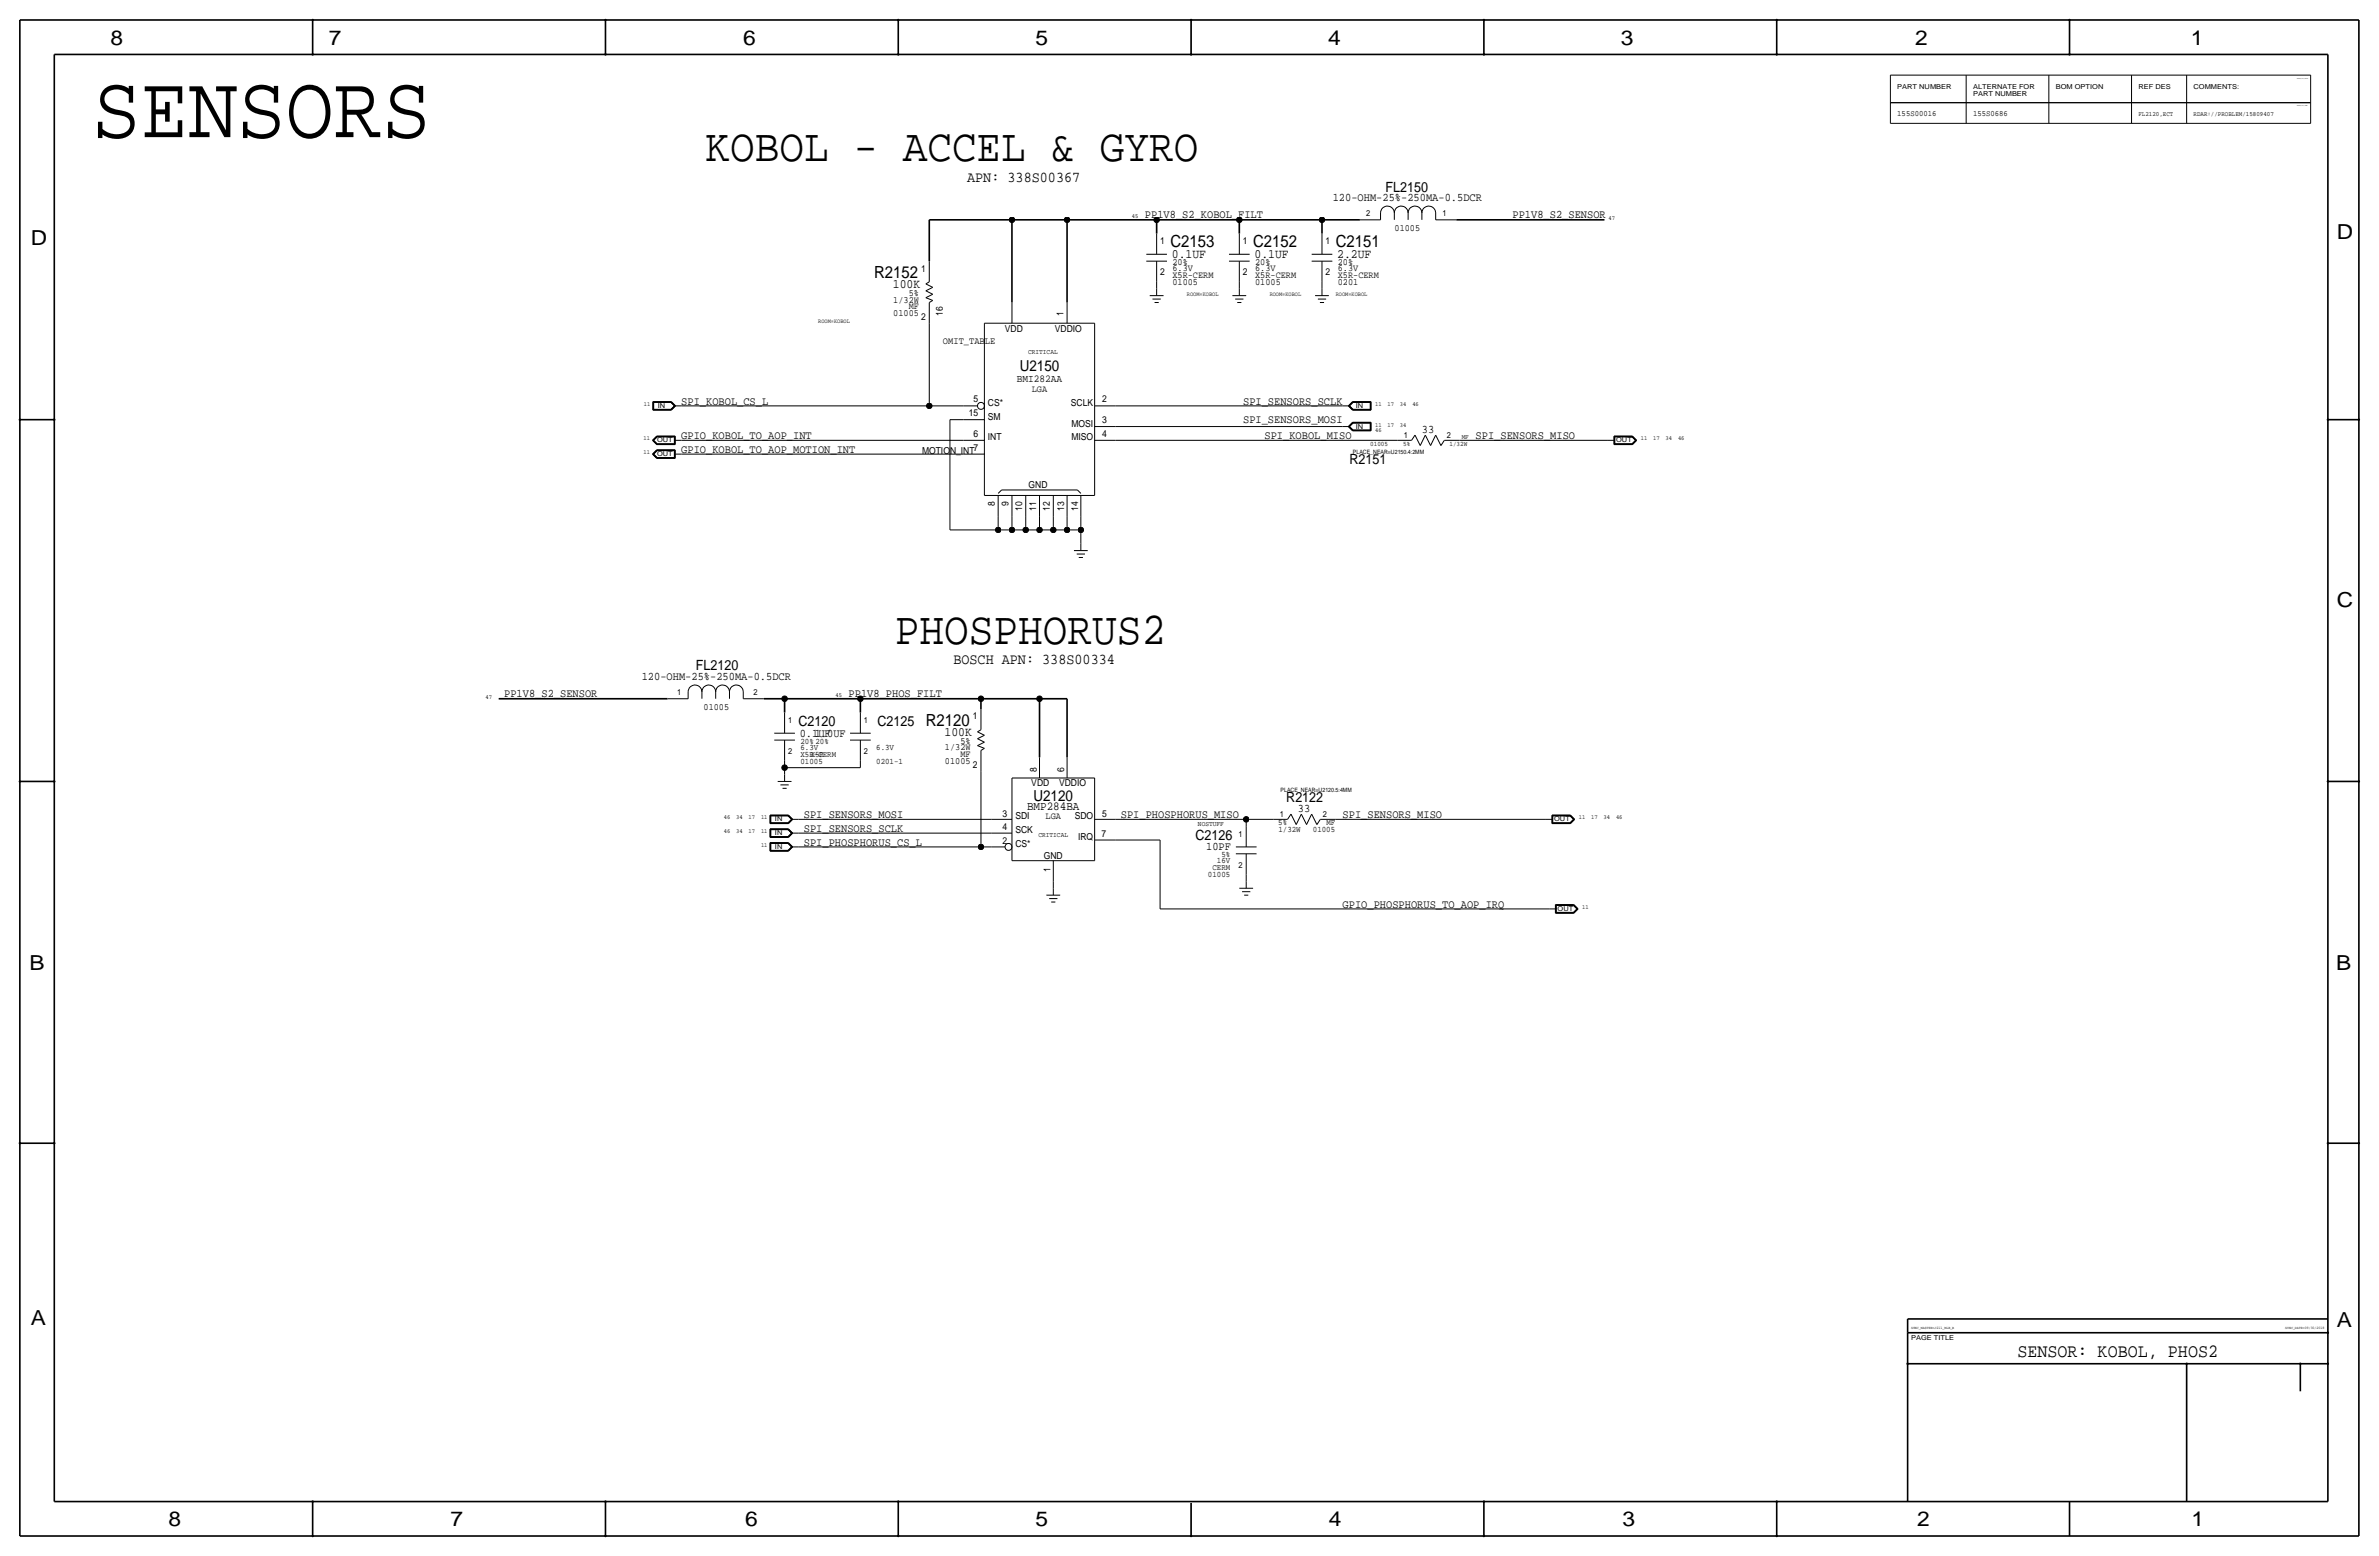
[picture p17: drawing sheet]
<svg xmlns="http://www.w3.org/2000/svg" width="877mm" height="574mm" viewBox="0 0 877 574" stroke-linecap="round" stroke-linejoin="round" font-family="sans-serif">
<defs><g id="words">
<text font-size="33.3" x="34" y="50.5">SENSORS</text>
<g font-size="17">
<text x="260" y="59.4">KOBOL - ACCEL &amp; GYRO</text>
<text x="329.9" y="237.2">PHOSPHORUS2</text>
</g>
<g font-size="7.6">
<text x="40.8" y="16.5">8</text>
<text x="121.2" y="16.5">7</text>
<text x="274" y="16.5">6</text>
<text x="381.7" y="16.5">5</text>
<text x="489.7" y="16.5">4</text>
<text x="597.6" y="16.5">3</text>
<text x="706.1" y="16.5">2</text>
<text x="807.7" y="16.5">1</text>
<text x="861.5" y="88.1">D</text>
<text x="11.4" y="90.4">D</text>
<text x="861.5" y="223.8">C</text>
<text x="10.8" y="357.6">B</text>
<text x="861.3" y="357.4">B</text>
<text x="11.3" y="488.4">A</text>
<text x="861.5" y="489.2">A</text>
<text x="62.2" y="562.6">8</text>
<text x="166" y="562.6">7</text>
<text x="274.8" y="562.6">6</text>
<text x="381.7" y="562.6">5</text>
<text x="489.9" y="562.6">4</text>
<text x="598.1" y="562.6">3</text>
<text x="706.8" y="562.6">2</text>
<text x="807.9" y="562.6">1</text>
</g>
<text font-size="6.9" x="743.7" y="500.1">SENSOR: KOBOL, PHOS2</text>
<g font-size="6.2">
<text x="431.5" y="91.2">C2153</text>
<text x="462" y="91.2">C2152</text>
<text x="492.5" y="91.2">C2151</text>
<text x="322.3" y="102.4">R2152</text>
<text x="341.3" y="267.5">R2120</text>
</g>
<g font-size="5.6">
<text x="356.6" y="67.1">APN: 338S00367</text>
<text x="375.9" y="136.9">U2150</text>
<text x="351.5" y="244.9">BOSCH APN: 338S00334</text>
<text x="381" y="295.1">U2120</text>
</g>
<g font-size="5.2">
<text x="510.8" y="70.6">FL2150</text>
<text x="497.5" y="171.2">R2151</text>
<text x="256.5" y="247.1">FL2120</text>
<text x="294.3" y="267.7">C2120</text>
<text x="323.5" y="267.7">C2125</text>
<text x="474.2" y="295.7">R2122</text>
<text x="440.7" y="309.6">C2126</text>
</g>
<g font-size="4.7">
<text x="432" y="95">0.1UF</text>
<text x="462.5" y="95">0.1UF</text>
<text x="493" y="95">2.2UF</text>
<text x="329.2" y="106.2">100K</text>
<text x="348.2" y="271.3">100K</text>
</g>
<text font-size="4.5" x="378.7" y="298.7">BMP284BA</text>
<g font-size="4.3">
<text x="491.4" y="74.2">120-OHM-25%-250MA-0.5DCR</text>
<text x="422.1" y="80.5">PP1V8_S2_KOBOL_FILT</text>
<text x="557.6" y="80.5">PP1V8_S2_SENSOR</text>
<text x="251.2" y="149.1">SPI_KOBOL_CS_L</text>
<text x="458.3" y="149.1">SPI_SENSORS_SCLK</text>
<text x="458.3" y="156">SPI_SENSORS_MOSI</text>
<text x="251.2" y="161.8">GPIO_KOBOL_TO_AOP_INT</text>
<text x="466.2" y="161.8">SPI_KOBOL_MISO</text>
<text x="524.2" y="159.5">33</text>
<text x="544" y="161.8">SPI_SENSORS_MISO</text>
<text x="251.2" y="166.9">GPIO_KOBOL_TO_AOP_MOTION_INT</text>
<text x="236.6" y="250.7">120-OHM-25%-250MA-0.5DCR</text>
<text x="185.9" y="257">PP1V8_S2_SENSOR</text>
<text x="312.9" y="257.1">PP1V8_PHOS_FILT</text>
<text x="294.8" y="271.5">0.1UF</text>
<text x="300.4" y="271.5">1.0UF</text>
<text x="478.5" y="299.2">33</text>
<text x="296.4" y="301.5">SPI_SENSORS_MOSI</text>
<text x="413.2" y="301.5">SPI_PHOSPHORUS_MISO</text>
<text x="495" y="301.5">SPI_SENSORS_MISO</text>
<text x="296.4" y="311.7">SPI_PHOSPHORUS_CS_L</text>
<text x="296.4" y="306.6">SPI_SENSORS_SCLK</text>
<text x="444.7" y="313.4">10PF</text>
<text x="495" y="334.5">GPIO_PHOSPHORUS_TO_AOP_IRQ</text>
</g>
<text font-size="3.9" x="374.9" y="140.7">BMI282AA</text>
<text font-size="3.6" x="347.7" y="126.7">OMIT_TABLE</text>
<g font-size="3.5">
<text x="427.7" y="89.9">1</text>
<text x="458.2" y="89.9">1</text>
<text x="488.6" y="89.9">1</text>
<text x="514.1" y="85.1">01005</text>
<text x="339.6" y="100.1">1</text>
<text x="427.7" y="101.3">2</text>
<text x="432.3" y="97.5">20%</text>
<text x="432.3" y="99.8">6.3V</text>
<text x="458.2" y="101.3">2</text>
<text x="462.7" y="97.5">20%</text>
<text x="462.7" y="99.8">6.3V</text>
<text x="488.6" y="101.3">2</text>
<text x="493.2" y="97.5">20%</text>
<text x="493.2" y="99.8">6.3V</text>
<text x="432.3" y="102.4">X5R-CERM</text>
<text x="432.3" y="104.9">01005</text>
<text x="462.7" y="104.9">01005</text>
<text x="462.7" y="102.4">X5R-CERM</text>
<text x="493.2" y="102.4">X5R-CERM</text>
<text x="493.2" y="104.9">0201</text>
<text x="329.3" y="111.5">1/32W</text>
<text x="335" y="109">5%</text>
<text x="329.3" y="116.6">01005</text>
<text x="335" y="114">MF</text>
<text x="339.6" y="117.9">2</text>
<text x="347.5" y="116.3" transform="rotate(-90 347.5 116.3)">16</text>
<text x="392.1" y="116.3" transform="rotate(-90 392.1 116.3)">1</text>
<text x="370.5" y="122.5">VDD</text>
<text x="388.9" y="122.5">VDDIO</text>
<text x="358.9" y="148.3">5</text>
<text x="364.2" y="149.6">CS*</text>
<text x="380.4" y="144.5">LGA</text>
<text x="394.8" y="149.6">SCLK</text>
<text x="406.3" y="148.3">2</text>
<text x="357.1" y="153.4">15</text>
<text x="364.2" y="154.7">SM</text>
<text x="406.3" y="156">3</text>
<text x="358.9" y="161">6</text>
<text x="395" y="157.2">MOSI</text>
<text x="406.3" y="161">4</text>
<text x="339.9" y="167.4">MOTION_INT</text>
<text x="358.9" y="166.1">7</text>
<text x="364.2" y="162.3">INT</text>
<text x="395" y="162.3">MISO</text>
<text x="379.2" y="179.8">GND</text>
<text x="366.7" y="186.7" transform="rotate(-90 366.7 186.7)">8</text>
<text x="371.8" y="186.7" transform="rotate(-90 371.8 186.7)">9</text>
<text x="376.9" y="188.4" transform="rotate(-90 376.9 188.4)">10</text>
<text x="382" y="188.4" transform="rotate(-90 382 188.4)">11</text>
<text x="387" y="188.4" transform="rotate(-90 387 188.4)">12</text>
<text x="392.4" y="188.4" transform="rotate(-90 392.4 188.4)">13</text>
<text x="397.5" y="188.4" transform="rotate(-90 397.5 188.4)">14</text>
<text x="259.4" y="261.6">01005</text>
<text x="358.6" y="265.2">1</text>
<text x="354.1" y="274.1">5%</text>
<text x="348.4" y="281.7">01005</text>
<text x="348.4" y="276.6">1/32W</text>
<text x="354.1" y="279.1">MF</text>
<text x="358.6" y="283">2</text>
<text x="382.2" y="284.5" transform="rotate(-90 382.2 284.5)">8</text>
<text x="392.4" y="284.5" transform="rotate(-90 392.4 284.5)">6</text>
<text x="380.2" y="289.7">VDD</text>
<text x="390.4" y="289.6">VDDIO</text>
<text x="369.5" y="301">3</text>
<text x="374.3" y="302">SDI</text>
<text x="385.5" y="301.8">LGA</text>
<text x="396.2" y="302">SDO</text>
<text x="406.3" y="301">5</text>
<text x="369.5" y="306.1">4</text>
<text x="369.5" y="311.2">2</text>
<text x="374.3" y="307.1">SCK</text>
<text x="397.4" y="309.6">IRQ</text>
<text x="406.1" y="308.4">7</text>
<text x="374.3" y="312.2">CS*</text>
<text x="384.8" y="316.7">GND</text>
<text x="387.3" y="321.3" transform="rotate(-90 387.3 321.3)">1</text>
</g>
<g font-size="3.1">
<text x="503.6" y="79.8">2</text>
<text x="531.8" y="79.8">1</text>
<text x="517.6" y="161.5">1</text>
<text x="533.3" y="161.5">2</text>
<text x="249.6" y="256.3">1</text>
<text x="277.8" y="256.3">2</text>
<text x="290.5" y="266.4">1</text>
<text x="318.5" y="266.4">1</text>
<text x="295.1" y="274.1">20% 20%</text>
<text x="290.5" y="277.9">2</text>
<text x="295.1" y="281.4">01005</text>
<text x="295.1" y="278.9">X5R-CERM</text>
<text x="295.1" y="276.4">6.3V</text>
<text x="298.9" y="278.9">X5R</text>
<text x="318.5" y="277.9">2</text>
<text x="323" y="281.4">0201-1</text>
<text x="323" y="276.4">6.3V</text>
<text x="471.2" y="304">5%</text>
<text x="471.9" y="301.2">1</text>
<text x="487.6" y="301.2">2</text>
<text x="489" y="304">MF</text>
<text x="456.6" y="308.4">1</text>
<text x="471.3" y="306.6">1/32W</text>
<text x="484" y="306.6">01005</text>
<text x="450.3" y="316">5%</text>
<text x="445.3" y="323.3">01005</text>
<text x="447" y="320.8">CERM</text>
<text x="448.6" y="318.3">16V</text>
<text x="456.6" y="319.8">2</text>
</g>
<g font-size="3">
<text x="699.5" y="42.9">155S00016</text>
<text x="727.4" y="42.9">155S0686</text>
</g>
<g font-size="2.6">
<text x="379" y="130.6">CRITICAL</text>
<text x="441.7" y="304.5">NOSTUFF</text>
<text x="382.8" y="308.4">CRITICAL</text>
</g>
<g font-size="2.5">
<text x="699.5" y="32.8">PART NUMBER</text>
<text x="727.4" y="32.8">ALTERNATE FOR</text>
<text x="727.4" y="35.3">PART NUMBER</text>
<text x="757.9" y="32.8">BOM OPTION</text>
<text x="788.4" y="32.8">REF DES</text>
<text x="808.7" y="32.8">COMMENTS:</text>
<text x="242.5" y="150.4">IN</text>
<text x="499.8" y="150.4">IN</text>
<text x="499.8" y="158">IN</text>
<text x="538.9" y="161.8">MF</text>
<text x="242.3" y="163.1">OUT</text>
<text x="505.1" y="164.3">01005</text>
<text x="517.3" y="164.3">5%</text>
<text x="534.3" y="164.3">1/32W</text>
<text x="595.8" y="163.1">OUT</text>
<text x="242.3" y="168.1">OUT</text>
<text x="285.7" y="302.8">IN</text>
<text x="573" y="302.8">OUT</text>
<text x="285.7" y="307.8">IN</text>
<text x="285.7" y="312.9">IN</text>
<text x="574.2" y="335.8">OUT</text>
<text x="704.5" y="493.8">PAGE TITLE</text>
</g>
<g font-size="2.4">
<text x="788.4" y="42.9">FL2120,ECT</text>
<text x="808.7" y="42.9">RDAR://PROBLEM/15809407</text>
</g>
<g font-size="2.3">
<text x="417.3" y="80.5">45</text>
<text x="593" y="81">47</text>
<text x="237.4" y="149.6">11</text>
<text x="507" y="149.6">11</text>
<text x="511.6" y="149.6">17</text>
<text x="516.1" y="149.6">34</text>
<text x="520.7" y="149.6">46</text>
<text x="507" y="157.2">11</text>
<text x="507" y="159.1">46</text>
<text x="511.6" y="157.2">17</text>
<text x="516.1" y="157.2">34</text>
<text x="237.2" y="162.3">11</text>
<text x="237.2" y="167.4">11</text>
<text x="604.9" y="162.3">11</text>
<text x="609.5" y="162.3">17</text>
<text x="614.1" y="162.3">34</text>
<text x="618.6" y="162.3">46</text>
<text x="179" y="257.6">47</text>
<text x="308.1" y="257">45</text>
<text x="266.9" y="302">46</text>
<text x="271.4" y="302">34</text>
<text x="276" y="302">17</text>
<text x="280.6" y="302">11</text>
<text x="582.1" y="302">11</text>
<text x="586.6" y="302">17</text>
<text x="591.2" y="302">34</text>
<text x="595.8" y="302">46</text>
<text x="266.9" y="307.1">46</text>
<text x="271.4" y="307.1">34</text>
<text x="276" y="307.1">17</text>
<text x="280.6" y="307.1">11</text>
<text x="280.6" y="312.2">11</text>
<text x="583.3" y="335">11</text>
</g>
<g font-size="2.2">
<text x="437.6" y="109">ROOM=KOBOL</text>
<text x="468.1" y="109">ROOM=KOBOL</text>
<text x="492.5" y="109">ROOM=KOBOL</text>
<text x="301.7" y="119.1">ROOM=KOBOL</text>
<text x="498.8" y="167.4">PLACE_NEAR=U2150.4:2MM</text>
<text x="472.1" y="291.8">PLACE_NEAR=U2120.5:4MM</text>
</g>
<g font-size="1.4">
<text x="704.5" y="490">SYNC_MASTER=J211_MLB_B</text>
<text x="842.5" y="490">SYNC_DATE=09/30/2018</text>
</g>
<g font-size=".4">
<text x="846.8" y="29">TABLE_ALT_HEAD</text>
<text x="846.8" y="39.1">TABLE_ALT_ITEM</text>
</g>
</g></defs>
<g fill="none" stroke="#000" stroke-width=".6" stroke-linecap="butt">
<path d="M7.3 7.4v558.8zM7.3 7.4h862.3zM115.3 7.4v12.7zM223.2 7.4v12.7zM331.2 7.4v12.7zM439.1 7.4v12.7zM547.1 7.4v12.7zM655 7.4v12.7zM763 7.4v12.7zM869.6 7.4v558.8zM20 20.1v533.4zM20 20.1h838.2z"/>
<path d="M858.2 20.1v533.4zM342.6 81v15.3zM342.6 81h30.5zM373.1 81h20.3zM373.1 81v30.5zM393.4 81h33zM393.4 81v30.5zM426.4 81h30.5zM426.4 81v5.1zM456.9 81h30.5zM456.9 81v5.1zM487.4 81h13.9z"/>
<path d="M487.4 81v5.1zM536.9 81h54.6zM7.3 154.7h12.7zM858.2 154.7h11.4zM183.8 257.6h62.3zM281.6 257.6h7.7zM289.3 257.6h27.9zM289.3 257.6v5zM317.2 257.6h44.4zM317.2 257.6v5zM361.6 257.6h21.6zM361.6 257.6v3.8z"/>
<path d="M383.2 257.6v21.5zM383.2 257.6h10.2zM393.4 257.6v21.5zM7.3 288h12.7zM858.2 288h11.4zM7.3 421.4h12.7zM858.2 421.4h11.4zM703.3 491.2h154.9zM703.3 486.2v5zM703.3 486.2h154.9zM703.3 491.2v62.3zM703.3 502.7h154.9z"/>
<path d="M806.1 502.7v50.8zM848.1 502.7v10.1zM20 553.5h838.2zM115.3 553.5v12.7zM223.2 553.5v12.7zM331.2 553.5v12.7zM439.1 554v12.2zM547.1 553.5v12.7zM655 553.5v12.7zM763 553.5v12.7zM7.3 566.2h862.3z"/>
</g>
<g fill="none" stroke="#000" stroke-width=".37">
<path d="M696.9 27.7h155zM696.9 37.8h155zM696.9 27.7v10.1zM696.9 37.8v7.7zM724.9 27.7v10.1zM724.9 37.8v7.7zM755.3 27.7v10.1zM755.3 37.8v7.7zM785.8 27.7v10.1zM785.8 37.8v7.7zM806.1 27.7v10.1zM806.1 37.8v7.7z"/>
<path d="M851.9 27.7v10.1zM851.9 37.8v7.7zM696.9 45.5h155zM509 78.5v2.5zM509 78.5a2.54 2.54 0 0 1 2.5-2.5 2.54 2.54 0 0 1 2.5 2.5 2.54 2.54 0 0 1 2.6-2.5 2.54 2.54 0 0 1 2.5 2.5 2.54 2.54 0 0 1 2.6-2.5 2.54 2.54 0 0 1 2.5 2.5 2.54 2.54 0 0 1 2.5-2.5 2.54 2.54 0 0 1 2.6 2.5M514 78.5v2.5zM519.1 78.5v2.5zM524.2 78.5v2.5zM529.3 78.5v2.5zM342.6 96.3v7.6zM422.6 93.7h7.6zM422.6 96.3h7.6z"/>
<path d="M426.4 86.1v7.6zM426.4 96.3v7.6zM453.1 96.3h7.6zM453.1 93.7h7.6zM456.9 86.1v7.6zM456.9 96.3v7.6zM483.6 96.3h7.6zM483.6 93.7h7.6zM487.4 86.1v7.6zM487.4 96.3v7.6zM501.3 81h7.7zM529.3 81h7.6z"/>
<path d="M341.3 104.6l1.3-.7zM341.3 109.7l2.6 1zM341.3 107.2l2.6 1.3zM341.3 104.6l2.6 1.3zM341.3 109.7l2.6-1.2zM341.3 107.2l2.6-1.3zM342.6 119.1v30.5zM342.6 111.5v7.6zM342.6 111.5l1.3-.8zM362.9 119.1h40.7zM362.9 119.1v63.5zM373.1 111.5v7.6z"/>
<path d="M393.4 111.5v7.6zM403.6 119.1v63.5zM423.9 109h5.1zM424.9 110.2h3zM425.7 111.5h1.5zM426.4 103.9v2.5zM426.4 106.4v2.6zM454.4 109h5zM455.4 110.2h3zM456.1 111.5h1.6zM456.9 103.9v2.5zM456.9 106.4v2.6z"/>
<path d="M484.8 109h5.1zM485.9 110.2h3zM486.6 111.5h1.5zM487.4 103.9v2.5zM487.4 106.4v2.6zM240.7 148v3.2zM240.7 151.2h6.8zM240.7 148h6.8zM240.8 148.1v3zM240.8 151.1h6.6zM240.8 148.1h6.6zM240.9 148.2v2.8z"/>
<path d="M240.9 151h6.5zM240.9 148.2h6.5zM241 148.3h6.3zM241 148.3v2.6zM241 150.9h6.3zM247.3 150.9l1.3-1.3zM247.3 148.3l1.3 1.3zM247.4 151l1.4-1.4zM247.4 148.2l1.4 1.4zM247.4 148.1l1.5 1.5zM247.4 151.1l1.5-1.5zM247.5 148l1.6 1.6z"/>
<path d="M247.5 151.2l1.6-1.6zM248.6 149.6h2.6zM251.2 149.6h91.4zM342.6 149.6h12.7zM350.2 154.7v40.6zM350.2 154.7h5.1zM355.3 149.6h5.1zM355.3 154.7h7.6zM403.6 149.6h7.6zM403.6 157.2h7.6zM411.2 149.6h83.8zM411.2 157.2h83.8z"/>
<path d="M495 149.6h2.5zM495 157.2h2.5zM497.1 149.6l1.6 1.6zM497.1 157.2l1.6 1.6zM497.1 149.6l1.6-1.6zM497.1 157.2l1.6-1.5zM497.2 149.6l1.5-1.5zM497.2 157.2l1.5-1.4zM497.2 149.6l1.5 1.5zM497.2 157.2l1.5 1.5zM497.4 149.6l1.4-1.4zM497.4 157.2l1.4-1.3z"/>
<path d="M497.4 149.6l1.4 1.4zM497.4 157.2l1.4 1.4zM497.5 149.6l1.3 1.3zM497.5 157.2l1.3 1.3zM497.5 149.6l1.3-1.3zM498.7 148h6.8zM498.7 155.7h6.8zM498.7 151.2h6.8zM498.7 158.8h6.8zM498.7 151.1h6.7zM498.7 158.7h6.7zM498.7 148.1h6.7z"/>
<path d="M498.7 155.8h6.7zM498.8 151h6.5zM498.8 158.6h6.5zM498.8 148.2h6.5zM498.8 155.9h6.5zM498.8 150.9h6.4zM498.8 158.5h6.4zM498.8 148.3h6.4zM498.8 156h6.4zM498.8 156l-1.3 1.2zM505.2 148.3v2.6zM505.2 156v2.5z"/>
<path d="M505.3 148.2v2.8zM505.3 155.9v2.7zM505.4 148.1v3zM505.4 155.8v2.9zM505.5 148v3.2zM505.5 155.7v3.1zM240.5 162.3l1.6 1.6zM240.5 167.4l1.6 1.6zM240.5 162.3l1.6-1.6zM240.5 167.4l1.6-1.6zM240.7 162.3l1.5-1.5zM240.7 167.4l1.5-1.5z"/>
<path d="M240.7 162.3l1.5 1.5zM240.7 167.4l1.5 1.5zM240.8 162.3l1.4-1.4zM240.8 167.4l1.4-1.4zM240.8 162.3l1.4 1.4zM240.8 167.4l1.4 1.4zM241 162.3l1.3-1.3zM241 167.4l1.3-1.3zM241 162.3l1.3 1.3zM241 167.4l1.3 1.3zM242.1 163.9h6.8zM242.1 169h6.8z"/>
<path d="M242.1 160.7h6.8zM242.1 165.8h6.8zM242.2 160.8h6.6zM242.2 165.9h6.6zM242.2 163.8h6.6zM242.2 168.9h6.6zM242.2 160.9h6.5zM242.2 166h6.5zM242.2 163.7h6.5zM242.2 168.8h6.5zM242.3 161h6.3zM242.3 163.6h6.3z"/>
<path d="M242.3 166.1h6.3zM242.3 168.7h6.3zM248.6 162.3h2.6zM248.6 167.4h2.6zM248.6 161v2.6zM248.6 166.1v2.6zM248.7 160.9v2.8zM248.7 166v2.8zM248.8 160.8v3zM248.8 165.9v3zM248.9 160.7v3.2zM248.9 165.8v3.2z"/>
<path d="M251.2 167.4h104.1zM251.2 162.3h104.1zM355.3 162.3h7.6zM355.3 167.4h7.6zM403.6 162.3h7.6zM411.2 162.3h104.1zM515.3 162.3h5.1zM521.7 160.4l1.9 3.8zM521.7 160.4l-1.3 1.9zM525.5 160.4l-1.9 3.8zM525.5 160.4l1.9 3.8zM529.3 160.4l-1.9 3.8z"/>
<path d="M529.3 160.4l1.9 3.8zM532.5 162.3h5.7zM532.5 162.3l-1.3 1.9zM538.2 162.3h54.6zM592.8 162.3h2.5zM595 163.9h6.8zM595 160.7v3.2zM595 160.7h6.8zM595.1 160.8h6.7zM595.1 160.8v3zM595.1 163.8h6.7zM595.2 160.9h6.5z"/>
<path d="M595.2 160.9v2.8zM595.2 163.7h6.5zM595.3 161h6.4zM595.3 161v2.6zM595.3 163.6h6.4zM601.7 161l1.2 1.3zM601.7 163.6l1.2-1.3zM601.7 160.9l1.4 1.4zM601.8 163.8l1.4-1.5zM601.8 160.8l1.4 1.5zM601.8 160.7l1.6 1.6zM603.1 162.3l-1.4 1.4z"/>
<path d="M603.4 162.3l-1.6 1.6zM350.2 195.3h17.8zM362.9 182.6h40.7zM368 195.3h5.1zM368 190.2v5.1zM368 181.9l1.3-1.3zM368 182.6v7.6zM369.3 180.6h27.9zM373.1 195.3h5.1zM373.1 190.2v5.1zM373.1 182.6v7.6zM378.2 195.3h5z"/>
<path d="M378.2 190.2v5.1zM378.2 182.6v7.6zM383.2 195.3h5.1zM383.2 190.2v5.1zM383.2 182.6v7.6zM388.3 195.3h5.1zM388.3 190.2v5.1zM388.3 182.6v7.6zM393.4 190.2v5.1zM393.4 182.6v7.6zM393.4 195.3h5.1zM397.2 180.6l1.3 1.3z"/>
<path d="M398.5 195.3v5.1zM398.5 190.2v5.1zM398.5 182.6v7.6zM395.9 202.9h5.1zM397 204.2h3zM397.7 205.5h1.5zM398.5 200.4v2.5zM246.1 257.6h7.6zM253.7 255v2.6zM253.7 255a2.54 2.54 0 0 1 2.5-2.5 2.54 2.54 0 0 1 2.6 2.5 2.54 2.54 0 0 1 2.5-2.5 2.54 2.54 0 0 1 2.6 2.5 2.54 2.54 0 0 1 2.5-2.5 2.54 2.54 0 0 1 2.5 2.5 2.54 2.54 0 0 1 2.6-2.5 2.54 2.54 0 0 1 2.5 2.5M258.8 255v2.6zM263.9 255v2.6z"/>
<path d="M268.9 255v2.6zM274 257.6h7.6zM274 255v2.6zM285.4 270.3h7.7zM285.4 272.8h7.7zM289.3 262.6v7.7zM289.3 272.8v7.6zM313.4 272.8h7.6zM313.4 270.3h7.6zM317.2 262.6v7.7zM317.2 272.8v7.6zM360.4 274.8l2.5 1z"/>
<path d="M360.4 272.3l2.5 1.3zM360.4 269.7l2.5 1.3zM360.4 274.8l2.5-1.2zM360.4 272.3l2.5-1.3zM360.4 269.7l1.2-.7zM361.6 276.6l1.3-.8zM361.6 276.6v7.6zM361.6 261.4v7.6zM383.2 279.1v7.7zM393.4 279.1v7.7zM286.7 288h5.1zM287.7 289.3h3.1z"/>
<path d="M288.5 290.6h1.5zM289.3 283h27.9zM289.3 283v2.5zM289.3 280.4v2.6zM289.3 285.5v2.5zM317.2 280.4v2.6zM361.6 284.2v28zM373.1 286.8h30.5zM373.1 286.8v30.4zM403.6 286.8v30.4zM283.9 305.5v3.2zM283.9 308.7h6.8z"/>
<path d="M283.9 310.6v3.1zM283.9 313.7h6.8zM283.9 300.4v3.2zM283.9 303.6h6.8zM283.9 305.5h6.8zM283.9 310.6h6.8zM283.9 300.4h6.8zM284 305.6h6.6zM284 310.7h6.6zM284 300.5h6.6zM284 305.6v3zM284 308.6h6.6z"/>
<path d="M284 310.7v2.9zM284 313.6h6.6zM284 300.5v3zM284 303.5h6.6zM284.1 305.7v2.8zM284.1 308.5h6.5zM284.1 310.8v2.7zM284.1 313.5h6.5zM284.1 300.6v2.8zM284.1 303.4h6.5zM284.1 305.7h6.5zM284.1 310.8h6.5z"/>
<path d="M284.1 300.6h6.5zM284.2 305.8h6.3zM284.2 305.8v2.6zM284.2 308.4h6.3zM284.2 310.9h6.3zM284.2 310.9v2.5zM284.2 313.4h6.3zM284.2 300.7h6.3zM284.2 300.7v2.6zM284.2 303.3h6.3zM290.5 305.8l1.3 1.3zM290.5 310.9l1.3 1.3z"/>
<path d="M290.5 300.7l1.3 1.3zM290.5 308.4l1.3-1.3zM290.5 313.4l1.3-1.2zM290.5 303.3l1.3-1.3zM290.6 308.5l1.3-1.4zM290.6 313.5l1.3-1.3zM290.6 303.4l1.3-1.4zM290.6 305.7l1.3 1.4zM290.6 310.8l1.3 1.4zM290.6 300.6l1.3 1.4zM290.6 308.6l1.5-1.5zM290.6 313.6l1.5-1.4z"/>
<path d="M290.6 303.5l1.5-1.5zM290.6 305.6l1.5 1.5zM290.6 310.7l1.5 1.5zM290.6 300.5l1.5 1.5zM290.7 305.5l1.6 1.6zM290.7 310.6l1.6 1.6zM290.7 300.4l1.6 1.6zM290.7 308.7l1.6-1.6zM290.7 313.7l1.6-1.5zM290.7 303.6l1.6-1.6zM291.8 307.1h2.5zM291.8 312.2h2.5z"/>
<path d="M291.8 302h2.5zM294.3 307.1h71.2zM294.3 302h71.2zM294.3 312.2h67.3zM361.6 312.2h3.9zM365.5 312.2h5zM365.5 302h7.6zM365.5 307.1h7.6zM373.1 317.2h30.5zM388.3 317.2v7.7zM403.6 302h7.6zM403.6 309.6h7.6z"/>
<path d="M411.2 309.6h16.5zM411.2 302h48.2zM427.7 309.6v25.4zM455.6 312.2h7.6zM455.6 314.7h7.6zM459.4 302v2.5zM459.4 302h10.2zM459.4 304.5v7.7zM459.4 314.7v7.6zM469.6 302h5.1zM475.9 300.1l2 3.8zM475.9 300.1l-1.2 1.9z"/>
<path d="M479.8 300.1l-1.9 3.8zM479.8 300.1l1.9 3.8zM483.6 300.1l-1.9 3.8zM483.6 300.1l1.9 3.8zM486.8 302l-1.3 1.9zM486.8 302h5.7zM492.5 302h77.4zM569.9 302h2.6zM572.2 303.6h6.8zM572.2 300.4v3.2zM572.2 300.4h6.8zM572.3 300.5h6.6z"/>
<path d="M572.3 300.5v3zM572.3 303.5h6.6zM572.4 300.6h6.5zM572.4 300.6v2.8zM572.4 303.4h6.5zM572.5 300.7h6.3zM572.5 300.7v2.6zM572.5 303.3h6.3zM578.8 300.7l1.3 1.3zM578.8 303.3l1.3-1.3zM578.9 303.4l1.3-1.4zM578.9 300.6l1.3 1.4z"/>
<path d="M578.9 303.5l1.5-1.5zM578.9 300.5l1.5 1.5zM579 300.4l1.5 1.6zM580.5 302l-1.5 1.6zM385.8 329.9h5.1zM386.8 331.2h3zM387.6 332.5h1.5zM388.3 324.9v2.5zM388.3 327.4v2.5zM427.7 335h143.5zM456.9 327.4h5.1zM457.9 328.7h3.1z"/>
<path d="M458.7 329.9h1.5zM459.4 322.3v2.6zM459.4 324.9v2.5zM571.2 335h2.5zM573.4 336.6h6.8zM573.4 333.5v3.1zM573.4 333.5h6.8zM573.5 333.6h6.7zM573.5 333.6v2.9zM573.5 336.5h6.7zM573.6 333.7h6.5zM573.6 333.7v2.7z"/>
<path d="M573.6 336.4h6.5zM573.7 333.8h6.4zM573.7 333.8v2.5zM573.7 336.3h6.4zM580.1 333.8l1.3 1.2zM580.1 336.3l1.3-1.3zM580.1 333.7l1.4 1.3zM580.2 336.5l1.5-1.5zM580.2 333.6l1.5 1.4zM580.2 333.5l1.6 1.5zM581.5 335l-1.4 1.4zM581.8 335l-1.6 1.6z"/>
<circle cx="361.6" cy="149.6" r="1.28"/>
<circle cx="371.8" cy="312.2" r="1.28"/>
</g>
<g fill="#000" stroke="#000" stroke-width=".37">
<path d="M115.1 7.2h.4v.3h-.4zM115.1 19.9h.4v.3h-.4zM223 7.2h.4v.3h-.4zM223 19.9h.4v.3h-.4zM331 19.9h.4v.3h-.4zM331 7.2h.4v.3h-.4zM438.9 7.2h.4v.3h-.4zM438.9 19.9h.4v.3h-.4zM546.9 7.2h.4v.3h-.4zM546.9 19.9h.4v.3h-.4zM654.8 19.9h.4v.3h-.4zM654.8 7.2h.4v.3h-.4z"/>
<path d="M762.8 19.9h.4v.3h-.4zM762.8 7.2h.4v.3h-.4zM7.1 154.5h.4v.4h-.4zM19.8 154.5h.4v.4h-.4zM858 154.5h.4v.4h-.4zM869.5 154.5h.3v.4h-.3zM7.1 287.9h.4v.3h-.4zM19.8 287.9h.4v.3h-.4zM858 287.9h.4v.3h-.4zM869.5 287.9h.3v.3h-.3zM7.1 421.2h.4v.4h-.4zM19.8 421.2h.4v.4h-.4z"/>
<path d="M858 421.2h.4v.4h-.4zM869.5 421.2h.3v.4h-.3zM858 491.1h.4v.3h-.4zM703.1 502.5h.4v.3h-.4zM806 502.5h.3v.3h-.3zM847.9 502.5h.3v.3h-.3zM858 502.5h.4v.3h-.4zM115.1 553.3h.4v.3h-.4zM223 553.3h.4v.3h-.4zM331 553.3h.4v.3h-.4zM546.9 553.3h.4v.3h-.4zM654.8 553.3h.4v.3h-.4z"/>
<path d="M115.1 566h.4v.3h-.4zM223 566h.4v.3h-.4zM331 566h.4v.3h-.4zM438.9 566h.4v.3h-.4zM546.9 566h.4v.3h-.4zM654.8 566h.4v.3h-.4z"/>
<circle cx="373.1" cy="81" r="1.02"/>
<circle cx="393.4" cy="81" r="1.02"/>
<circle cx="426.4" cy="81" r="1.02"/>
<circle cx="456.9" cy="81" r="1.02"/>
<circle cx="487.4" cy="81" r="1.02"/>
<circle cx="342.6" cy="149.6" r="1.02"/>
<circle cx="368" cy="195.3" r="1.02"/>
<circle cx="373.1" cy="195.3" r="1.02"/>
<circle cx="378.2" cy="195.3" r="1.02"/>
<circle cx="383.2" cy="195.3" r="1.02"/>
<circle cx="388.3" cy="195.3" r="1.02"/>
<circle cx="393.4" cy="195.3" r="1.02"/>
<circle cx="398.5" cy="195.3" r="1.02"/>
<circle cx="289.3" cy="257.6" r="1.02"/>
<circle cx="317.2" cy="257.6" r="1.02"/>
<circle cx="361.6" cy="257.6" r="1.02"/>
<circle cx="383.2" cy="257.6" r="1.02"/>
<circle cx="289.3" cy="283" r="1.02"/>
<circle cx="361.6" cy="312.2" r="1.02"/>
<circle cx="459.4" cy="302" r="1.02"/>
</g>
<use href="#words"/>
</svg>
